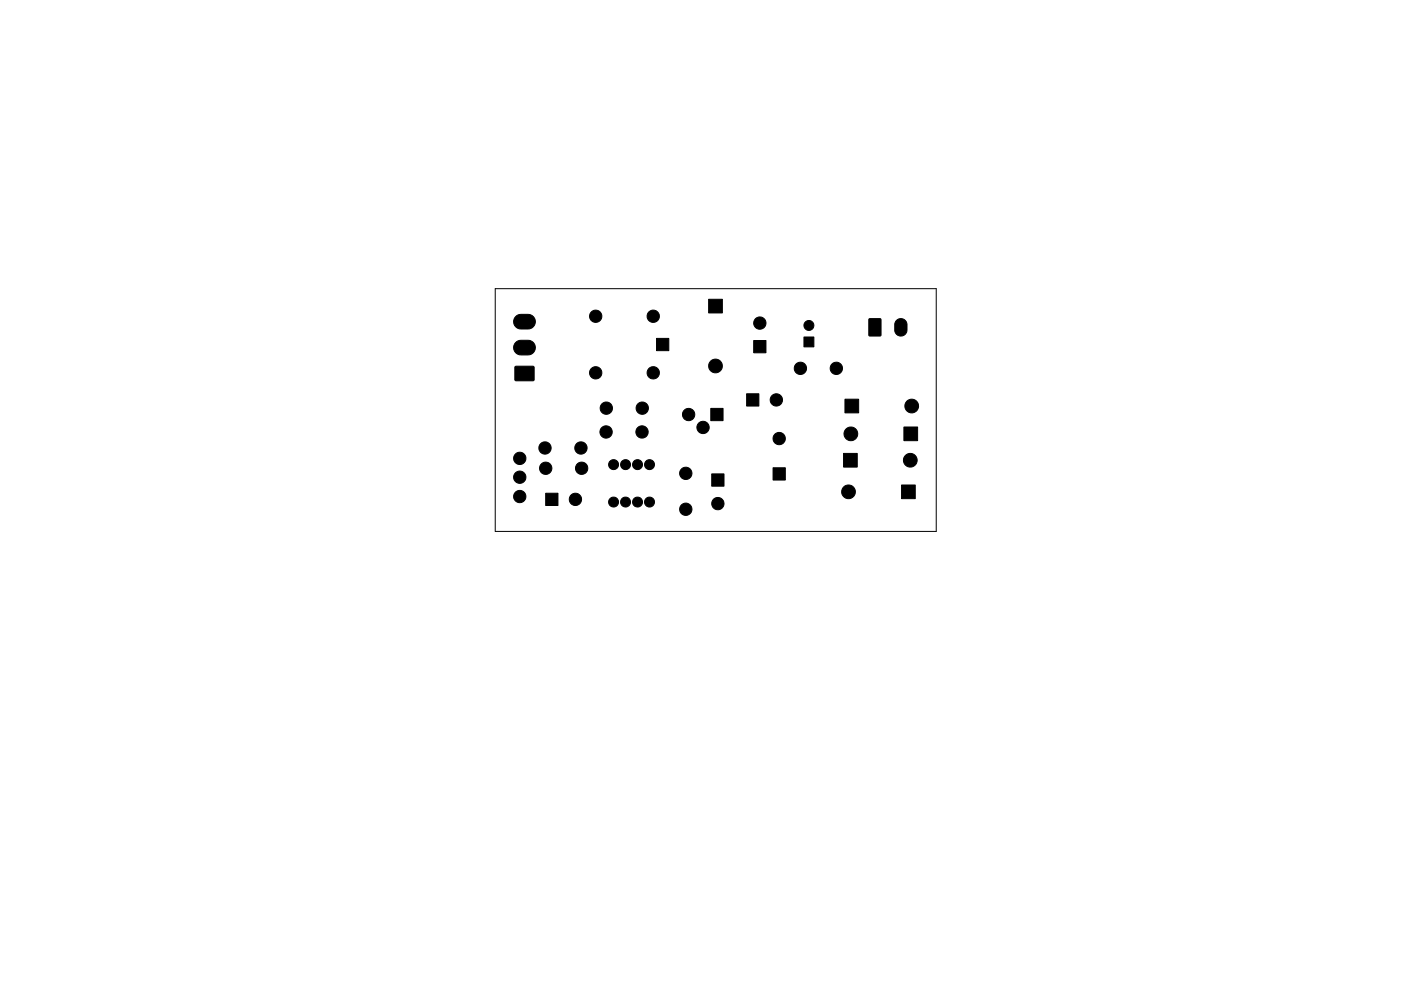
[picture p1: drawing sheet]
<svg xmlns="http://www.w3.org/2000/svg" width="297mm" height="210mm" viewBox="0 0 297 210" stroke-linecap="round" stroke-linejoin="round" font-family="sans-serif">
<path d="M105 61.2h93.5v51.5h-93.5z" fill="none" stroke="#000" stroke-width=".21"/>
<g fill="#000" stroke="#000" stroke-width=".21">
<path d="M109.3 72.6l.8-.4h1.9a1.55 1.55 0 0 1 1.5 1.5 1.55 1.55 0 0 1-1.5 1.6h-1.6a1.55 1.55 0 0 1-1.4-1 1.55 1.55 0 0 1 .3-1.7zM109.3 67.1l.8-.4h1.9a1.55 1.55 0 0 1 1.5 1.5 1.55 1.55 0 0 1-1.5 1.6h-1.6a1.55 1.55 0 0 1-1.4-1 1.55 1.55 0 0 1 .3-1.7zM109.2 77.8l3.9-.1 .2 .3-.1 2.7-.2 .1h-3.7l-.2-.3zM139.2 71.8h2.6v2.6h-2.6zM150.2 63.5h3v2.9h-3zM159.8 72.2h2.6v2.6h-2.6zM170.4 71.5h2.2v2.1h-2.2zM184.3 67.7h2.5l-.1 3.6-2.5-.1zM190.1 68a1.3 1.3 0 0 1 1.4-.3 1.3 1.3 0 0 1 .8 1.1v1.3a1.3 1.3 0 0 1-1.3 1.2 1.3 1.3 0 0 1-1.3-1.2v-1.5zM150.7 86.6h2.6v2.6h-2.6zM158.3 83.5h2.6v2.6h-2.6zM178.8 96.2h3v2.9h-3z"/>
<path d="M179.1 84.7h3v2.9h-3zM191.6 90.6h3v2.9h-3zM115.7 104.6h2.6v2.6h-2.6zM150.9 100.5h2.6v2.6h-2.6zM163.9 99.2h2.6v2.6h-2.6zM191.1 102.9h3v2.9h-3z"/>
<circle cx="126.3" cy="79.1" r="1.3"/>
<circle cx="126.3" cy="67.1" r="1.3"/>
<circle cx="138.5" cy="79.1" r="1.3"/>
<circle cx="138.5" cy="67.1" r="1.3"/>
<circle cx="151.7" cy="77.7" r="1.46"/>
<circle cx="161.1" cy="68.5" r="1.31"/>
<circle cx="169.7" cy="78.1" r="1.31"/>
<circle cx="171.5" cy="69" r="1.06"/>
<circle cx="177.3" cy="78.2" r="1.3"/>
<circle cx="110.2" cy="97.2" r="1.31"/>
<circle cx="115.5" cy="95" r="1.31"/>
<circle cx="115.7" cy="99.3" r="1.31"/>
<circle cx="123.2" cy="95.1" r="1.31"/>
<circle cx="123.3" cy="99.4" r="1.31"/>
<circle cx="128.5" cy="91.6" r="1.31"/>
<circle cx="128.5" cy="86.6" r="1.31"/>
<circle cx="130.1" cy="98.6" r="1.06"/>
<circle cx="132.6" cy="98.6" r="1.06"/>
<circle cx="135.2" cy="98.6" r="1.06"/>
<circle cx="136.1" cy="91.7" r="1.3"/>
<circle cx="136.2" cy="86.6" r="1.3"/>
<circle cx="137.7" cy="98.6" r="1.06"/>
<circle cx="146" cy="87.9" r="1.31"/>
<circle cx="149.1" cy="90.7" r="1.31"/>
<circle cx="164.6" cy="84.8" r="1.31"/>
<circle cx="165.2" cy="93" r="1.31"/>
<circle cx="180.4" cy="92.1" r="1.46"/>
<circle cx="193" cy="97.7" r="1.46"/>
<circle cx="193.3" cy="86.2" r="1.46"/>
<circle cx="110.2" cy="105.3" r="1.31"/>
<circle cx="110.2" cy="101.2" r="1.31"/>
<circle cx="122" cy="105.9" r="1.31"/>
<circle cx="130.1" cy="106.5" r="1.06"/>
<circle cx="132.6" cy="106.5" r="1.06"/>
<circle cx="135.2" cy="106.5" r="1.06"/>
<circle cx="137.7" cy="106.5" r="1.06"/>
<circle cx="145.4" cy="100.4" r="1.31"/>
<circle cx="145.4" cy="108" r="1.31"/>
<circle cx="152.2" cy="106.8" r="1.31"/>
<circle cx="179.9" cy="104.4" r="1.45"/>
</g>
</svg>
